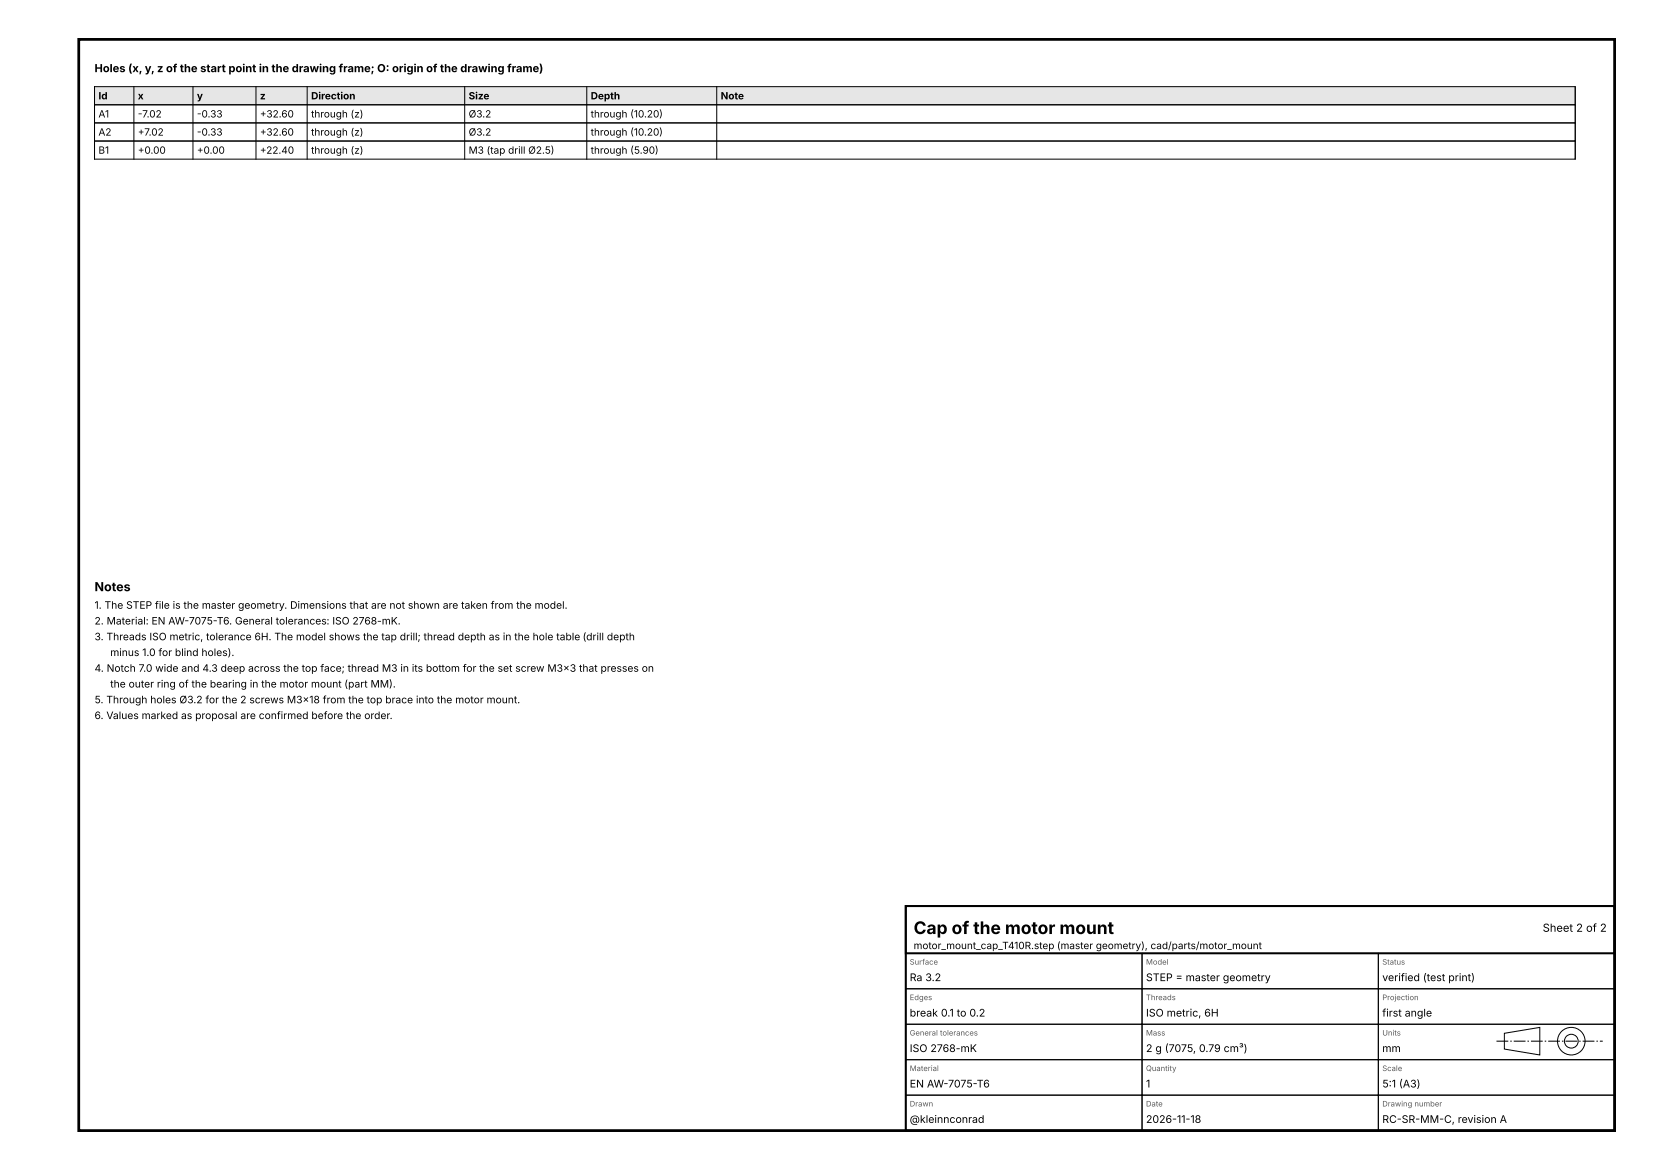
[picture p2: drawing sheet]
<svg xmlns="http://www.w3.org/2000/svg" width="420mm" height="297mm" viewBox="0 0 420 297" stroke-linecap="round" stroke-linejoin="round" font-family="sans-serif">
<defs><g id="words">
<text font-size="4.4" x="232" y="237.1">Cap of the motor mount</text>
<text font-size="3.2" x="24" y="150.1">Notes</text>
<g font-size="2.8">
<text x="24" y="18.3">Holes (x, y, z of the start point in the drawing frame; O: origin of the drawing frame)</text>
<text x="391.7" y="236.5">Sheet 2 of 2</text>
</g>
<g font-size="2.7">
<text x="231" y="249.1">Ra 3.2</text>
<text x="291" y="249.1">STEP = master geometry</text>
<text x="351" y="249.1">verified (test print)</text>
<text x="231" y="258.1">break 0.1 to 0.2</text>
<text x="291" y="258.1">ISO metric, 6H</text>
<text x="351" y="258.1">first angle</text>
<text x="231" y="267.1">ISO 2768-mK</text>
<text x="291" y="267.1">2 g (7075, 0.79 cm³)</text>
<text x="351" y="267.1">mm</text>
<text x="231" y="276.1">EN AW-7075-T6</text>
<text x="291" y="276.1">1</text>
<text x="351" y="276.1">5:1 (A3)</text>
<text x="231" y="285.1">@kleinnconrad</text>
<text x="291" y="285.1">2026-11-18</text>
<text x="351" y="285.1">RC-SR-MM-C, revision A</text>
</g>
<g font-size="2.6">
<text x="24" y="154.5">1. The STEP file is the master geometry. Dimensions that are not shown are taken from the model.</text>
<text x="24" y="158.5">2. Material: EN AW-7075-T6. General tolerances: ISO 2768-mK.</text>
<text x="24" y="162.5">3. Threads ISO metric, tolerance 6H. The model shows the tap drill; thread depth as in the hole table (drill depth</text>
<text x="28" y="166.5">minus 1.0 for blind holes).</text>
<text x="24" y="170.5">4. Notch 7.0 wide and 4.3 deep across the top face; thread M3 in its bottom for the set screw M3x3 that presses on</text>
<text x="24" y="178.5">5. Through holes Ø3.2 for the 2 screws M3x18 from the top brace into the motor mount.</text>
<text x="28" y="174.5">the outer ring of the bearing in the motor mount (part MM).</text>
<text x="24" y="182.5">6. Values marked as proposal are confirmed before the order.</text>
</g>
<g font-size="2.5">
<text x="25" y="25.2">Id</text>
<text x="25" y="29.8">A1</text>
<text x="35" y="25.2">x</text>
<text x="35" y="29.8">-7.02</text>
<text x="50" y="25.2">y</text>
<text x="50" y="29.8">-0.33</text>
<text x="66" y="25.2">z</text>
<text x="66" y="29.8">+32.60</text>
<text x="79" y="25.2">Direction</text>
<text x="79" y="29.8">through (z)</text>
<text x="119" y="25.2">Size</text>
<text x="119" y="29.8">Ø3.2</text>
<text x="150" y="25.2">Depth</text>
<text x="150" y="29.8">through (10.20)</text>
<text x="183" y="25.2">Note</text>
<text x="25" y="34.4">A2</text>
<text x="35" y="34.4">+7.02</text>
<text x="50" y="34.4">-0.33</text>
<text x="66" y="34.4">+32.60</text>
<text x="79" y="34.4">through (z)</text>
<text x="119" y="34.4">Ø3.2</text>
<text x="150" y="34.4">through (10.20)</text>
<text x="25" y="39">B1</text>
<text x="35" y="39">+0.00</text>
<text x="50" y="39">+0.00</text>
<text x="66" y="39">+22.40</text>
<text x="79" y="39">through (z)</text>
<text x="119" y="39">M3 (tap drill Ø2.5)</text>
<text x="150" y="39">through (5.90)</text>
<text x="232" y="240.9">motor_mount_cap_T410R.step (master geometry), cad/parts/motor_mount</text>
</g>
<g font-size="1.9" fill="#595959">
<text x="231" y="244.9">Surface</text>
<text x="291" y="244.9">Model</text>
<text x="351" y="244.9">Status</text>
<text x="231" y="253.9">Edges</text>
<text x="291" y="253.9">Threads</text>
<text x="351" y="253.9">Projection</text>
<text x="231" y="262.9">General tolerances</text>
<text x="291" y="262.9">Mass</text>
<text x="351" y="262.9">Units</text>
<text x="231" y="271.9">Material</text>
<text x="291" y="271.9">Quantity</text>
<text x="351" y="271.9">Scale</text>
<text x="231" y="280.9">Drawn</text>
<text x="291" y="280.9">Date</text>
<text x="351" y="280.9">Drawing number</text>
</g>
</g></defs>
<path d="M380 264.3h27" fill="none" stroke="#000" stroke-width=".25" stroke-dasharray="3 .5 .4 .5" stroke-linecap="butt"/>
<path d="M24 22h376v4.6h-376z" fill="#e6e6e6" stroke="#000" stroke-width=".25"/>
<g fill="none" stroke="#000" stroke-width=".25">
<path d="M24 26.6h376v4.6h-376zM24 31.2h376v4.6h-376zM24 35.8h376v4.6h-376zM24 22v18.4M34 22v18.4M49 22v18.4M65 22v18.4M78 22v18.4M118 22v18.4M149 22v18.4M182 22v18.4M400 22v18.4"/>
<path d="M230 251h60v9h-60zM230 242h60v9h-60zM290 251h60v9h-60zM290 242h60v9h-60zM350 251h60v9h-60zM350 242h60v9h-60zM230 278h60v9h-60zM230 269h60v9h-60zM230 260h60v9h-60zM290 278h60v9h-60zM290 269h60v9h-60zM290 260h60v9h-60z"/>
<path d="M350 278h60v9h-60zM350 269h60v9h-60zM350 260h60v9h-60zM382 262.3l9-1.5v7l-9-1.5z"/>
<circle cx="399" cy="264.3" r="1.75"/>
<circle cx="399" cy="264.3" r="3.5"/>
</g>
<path d="M20 10h390v277h-390z" fill="none" stroke="#000" stroke-width=".7" stroke-linecap="butt"/>
<path d="M230 230h180v12h-180zM230 230h180v57h-180z" fill="none" stroke="#000" stroke-width=".5"/>
<use href="#words"/>
</svg>
